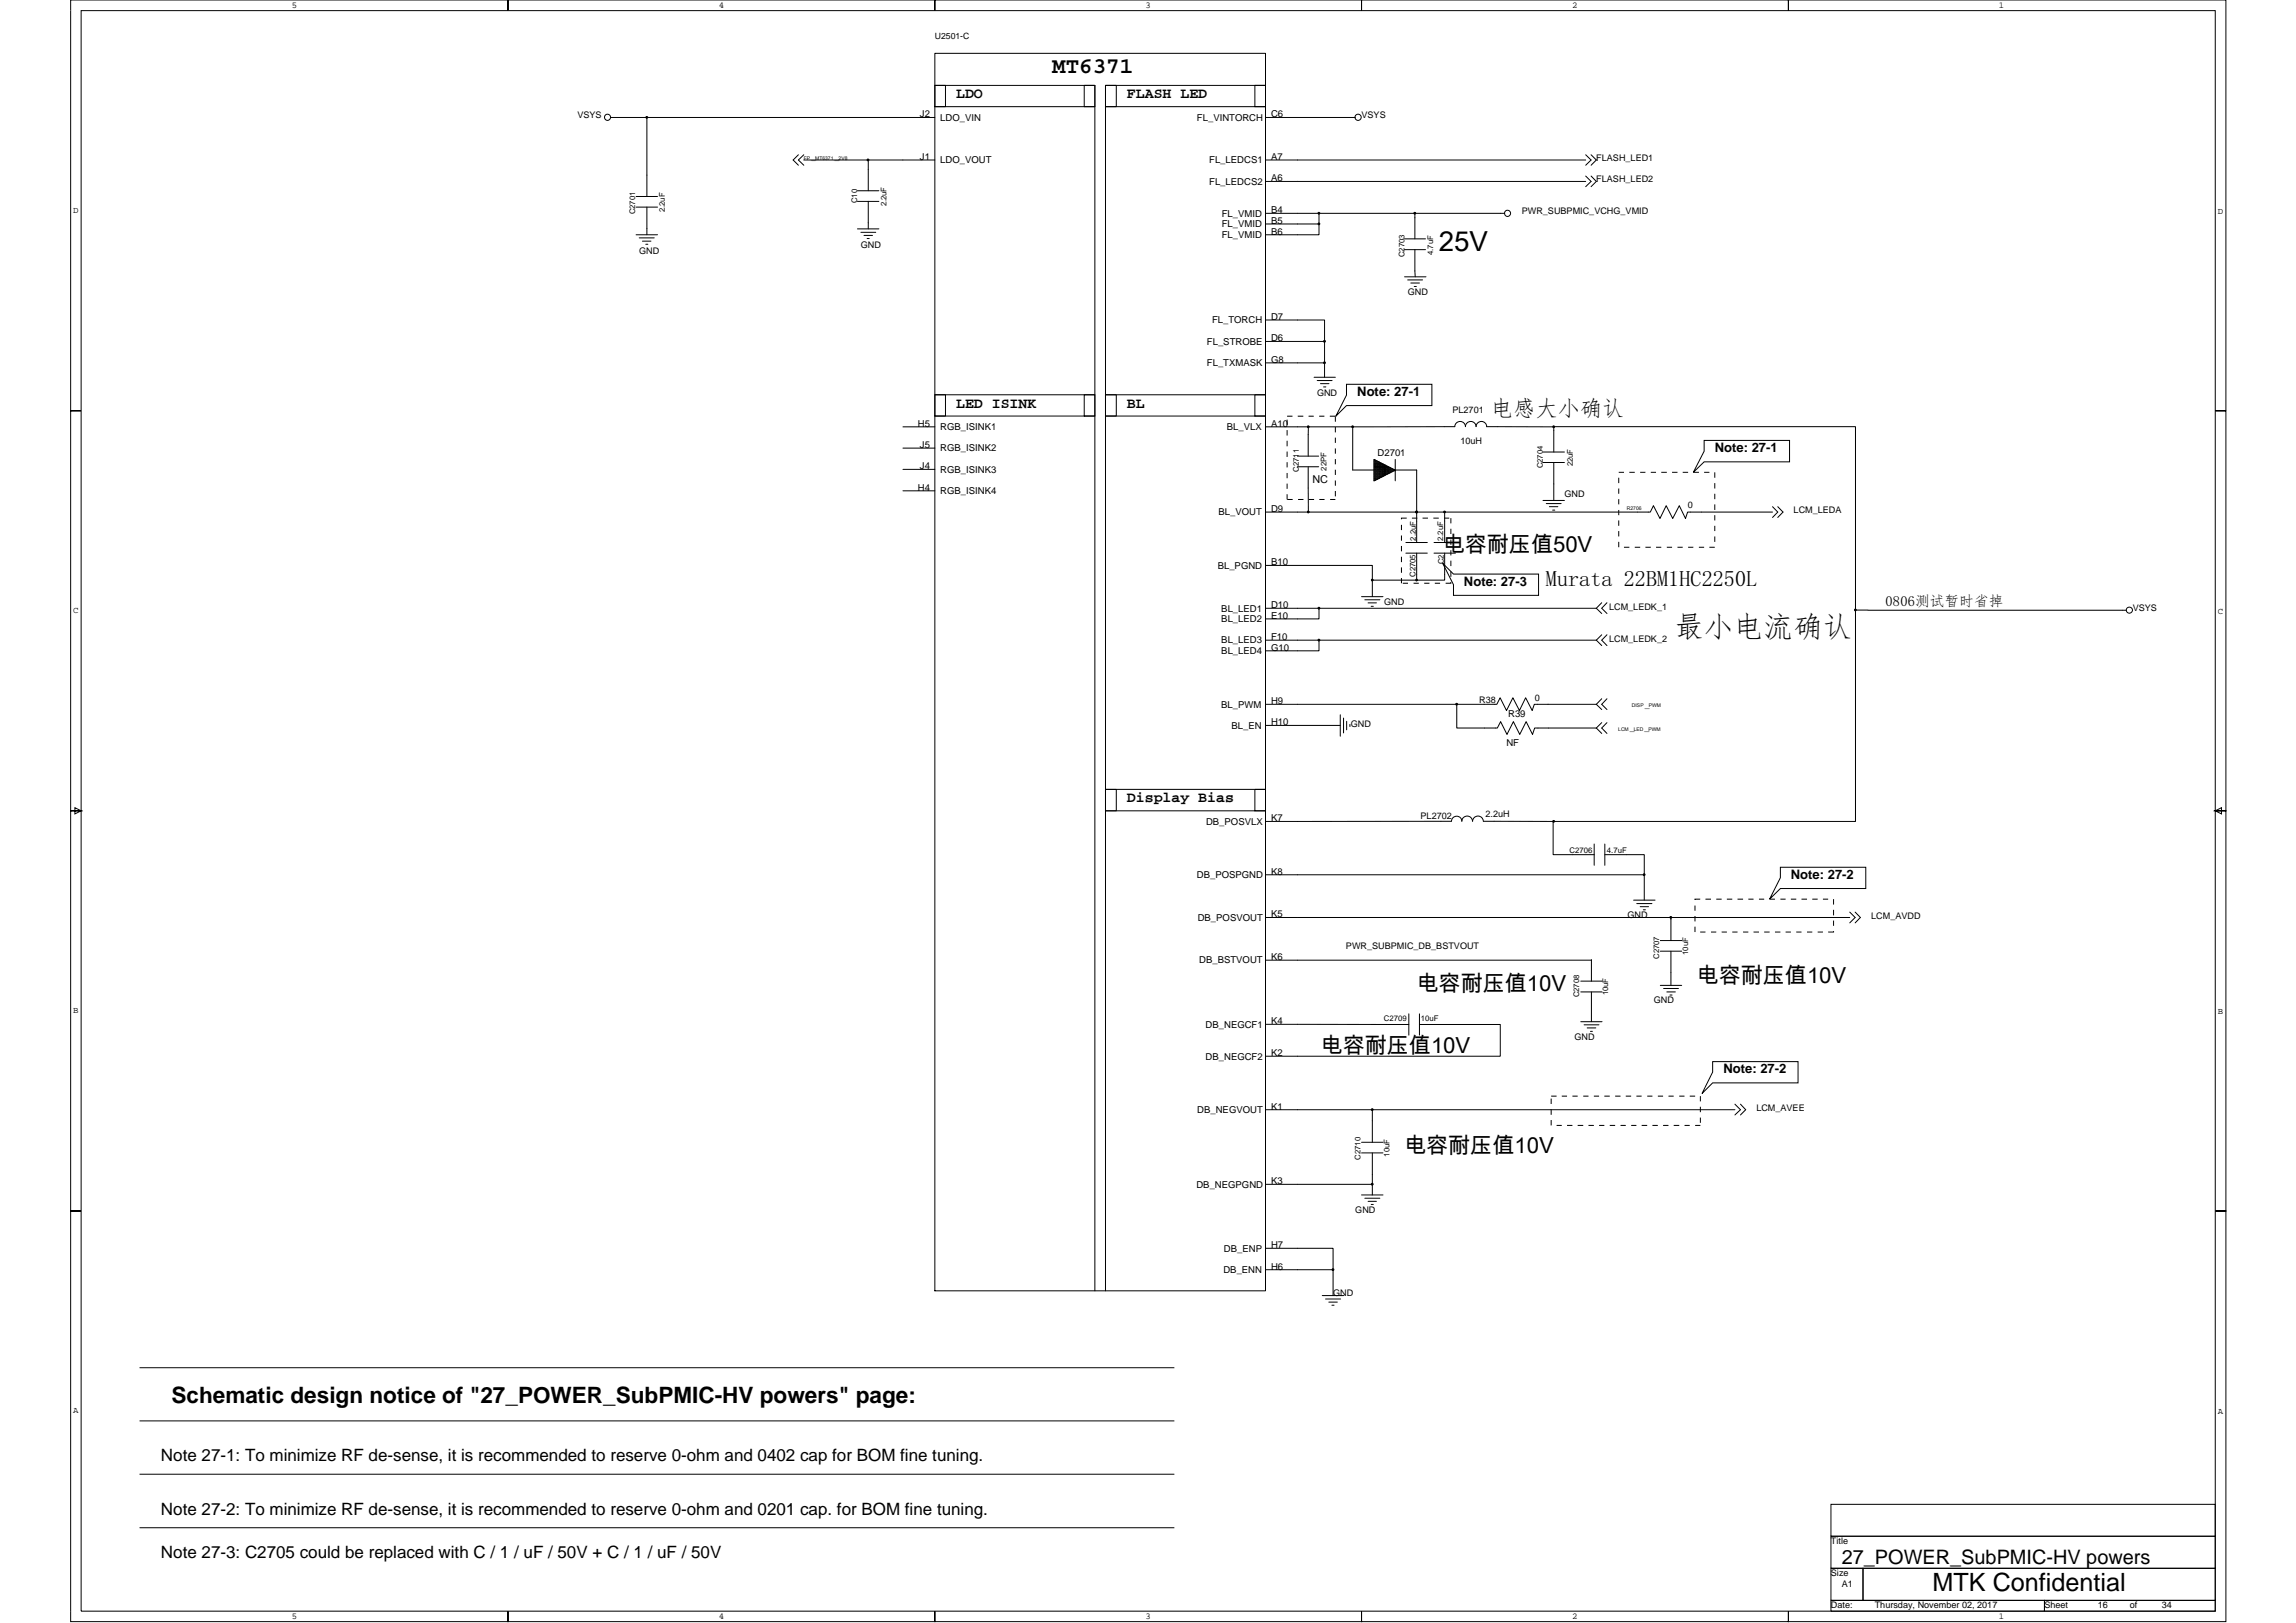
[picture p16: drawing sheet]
<svg xmlns="http://www.w3.org/2000/svg" width="297mm" height="210mm" viewBox="0 0 297 210" stroke-linecap="round" stroke-linejoin="round" font-family="sans-serif">
<defs><g id="words">
<text font-size="3.8" x="216.6" y="82.4">最小电流确认</text>
<text font-size="3.6" x="186.2" y="32.4">25V</text>
<text font-size="3.3" x="250" y="205.8">MTK Confidential</text>
<g font-size="2.9">
<text x="136.1" y="9.4">MT6371</text>
<text x="192.9" y="53.8">电感大小确认</text>
<text x="186.6" y="71.4">电容耐压值50V</text>
<text x="200" y="75.8">Murata 22BM1HC2250L</text>
<text x="183.3" y="128.2">电容耐压值10V</text>
<text x="219.5" y="127.1">电容耐压值10V</text>
<text x="170.9" y="136.3">电容耐压值10V</text>
<text x="181.6" y="149.2">电容耐压值10V</text>
<text x="22.2" y="181.5">Schematic design notice of &quot;27_POWER_SubPMIC-HV powers&quot; page:</text>
</g>
<text font-size="2.6" x="238.3" y="202.4">27_POWER_SubPMIC-HV powers</text>
<g font-size="2.2">
<text x="20.8" y="189.1">Note 27-1: To minimize RF de-sense, it is recommended to reserve 0-ohm and 0402 cap for BOM fine tuning.</text>
<text x="20.8" y="196">Note 27-2: To minimize RF de-sense, it is recommended to reserve 0-ohm and 0201 cap. for BOM fine tuning.</text>
<text x="20.8" y="201.5">Note 27-3: C2705 could be replaced with C / 1 / uF / 50V + C / 1 / uF / 50V</text>
</g>
<g font-size="1.9">
<text x="123.7" y="12.7">LDO</text>
<text x="145.8" y="12.7">FLASH LED</text>
<text x="123.7" y="52.7">LED ISINK</text>
<text x="145.8" y="52.7">BL</text>
<text x="243.9" y="78.5">0806测试暂时省掉</text>
<text x="145.8" y="103.8">Display Bias</text>
</g>
<g font-size="1.7">
<text x="175.6" y="51.2">Note: 27-1</text>
<text x="221.8" y="58.5">Note: 27-1</text>
<text x="189.4" y="75.8">Note: 27-3</text>
<text x="231.7" y="113.7">Note: 27-2</text>
<text x="223" y="138.9">Note: 27-2</text>
</g>
<text font-size="1.4" x="169.8" y="62.4">NC</text>
<g font-size="1.2">
<text x="37.8" y="1">5</text>
<text x="93" y="1">4</text>
<text x="148.2" y="1">3</text>
<text x="203.4" y="1">2</text>
<text x="258.6" y="1">1</text>
<text x="74.7" y="15.3">VSYS</text>
<text x="119" y="15.2">J2</text>
<text x="121.6" y="15.6">LDO_VIN</text>
<text x="154.9" y="15.6">FL_VINTORCH</text>
<text x="164.4" y="15.2">C6</text>
<text x="176.1" y="15.3">VSYS</text>
<text x="119" y="20.7">J1</text>
<text x="121.6" y="21.1">LDO_VOUT</text>
<text x="156.4" y="21.1">FL_LEDCS1</text>
<text x="156.4" y="23.9">FL_LEDCS2</text>
<text x="164.4" y="20.7">A7</text>
<text x="164.4" y="23.5">A6</text>
<text x="206.5" y="20.8">FLASH_LED1</text>
<text x="206.5" y="23.6">FLASH_LED2</text>
<text x="9.5" y="27.6">D</text>
<text x="158.1" y="28">FL_VMID</text>
<text x="158.1" y="29.4">FL_VMID</text>
<text x="164.4" y="27.6">B4</text>
<text x="164.4" y="29">B5</text>
<text x="196.9" y="27.7">PWR_SUBPMIC_VCHG_VMID</text>
<text x="286.9" y="27.7">D</text>
<text x="82.7" y="32.9">GND</text>
<text x="111.4" y="32.1">GND</text>
<text x="158.1" y="30.8">FL_VMID</text>
<text x="164.4" y="30.4">B6</text>
<text x="156.8" y="41.8">FL_TORCH</text>
<text x="164.4" y="41.4">D7</text>
<text x="182.1" y="38.2">GND</text>
<text x="156.1" y="44.6">FL_STROBE</text>
<text x="156.1" y="47.4">FL_TXMASK</text>
<text x="164.4" y="44.2">D6</text>
<text x="164.4" y="46.9">G8</text>
<text x="170.4" y="51.3">GND</text>
<text x="187.9" y="53.4">PL2701</text>
<text x="118.8" y="55.2">H5</text>
<text x="119" y="58">J5</text>
<text x="121.6" y="55.6">RGB_ISINK1</text>
<text x="121.6" y="58.4">RGB_ISINK2</text>
<text x="158.7" y="55.6">BL_VLX</text>
<text x="164.4" y="55.2">A10</text>
<text x="178.2" y="59">D2701</text>
<text x="188.9" y="57.4">10uH</text>
<text x="118.8" y="63.5">H4</text>
<text x="119" y="60.7">J4</text>
<text x="121.6" y="61.2">RGB_ISINK3</text>
<text x="121.6" y="63.9">RGB_ISINK4</text>
<text x="202.4" y="64.3">GND</text>
<text x="218.4" y="65.7">0</text>
<text x="157.6" y="66.7">BL_VOUT</text>
<text x="164.4" y="66.3">D9</text>
<text x="232" y="66.4">LCM_LEDA</text>
<text x="157.5" y="73.6">BL_PGND</text>
<text x="164.4" y="73.2">B10</text>
<text x="9.5" y="79.3">C</text>
<text x="158" y="79.1">BL_LED1</text>
<text x="158" y="80.5">BL_LED2</text>
<text x="158" y="83.2">BL_LED3</text>
<text x="164.4" y="78.7">D10</text>
<text x="164.4" y="80.1">E10</text>
<text x="164.4" y="82.8">F10</text>
<text x="179.1" y="78.3">GND</text>
<text x="208.2" y="79">LCM_LEDK_1</text>
<text x="208.2" y="83.1">LCM_LEDK_2</text>
<text x="275.9" y="79.1">VSYS</text>
<text x="286.9" y="79.5">C</text>
<text x="158" y="84.6">BL_LED4</text>
<text x="164.4" y="84.2">G10</text>
<text x="158" y="91.5">BL_PWM</text>
<text x="159.3" y="94.3">BL_EN</text>
<text x="164.4" y="91.1">H9</text>
<text x="164.4" y="93.9">H10</text>
<text x="174.8" y="94">GND</text>
<text x="191.4" y="90.9">R38</text>
<text x="195.1" y="92.8">R39</text>
<text x="198.6" y="90.7">0</text>
<text x="194.9" y="96.5">NF</text>
<text x="156" y="106.7">DB_POSVLX</text>
<text x="164.4" y="106.3">K7</text>
<text x="183.8" y="106">PL2702</text>
<text x="192.2" y="105.7">2.2uH</text>
<text x="154.9" y="113.6">DB_POSPGND</text>
<text x="164.4" y="113.2">K8</text>
<text x="155" y="119.1">DB_POSVOUT</text>
<text x="164.4" y="118.7">K5</text>
<text x="210.5" y="118.8">GND</text>
<text x="242.1" y="118.9">LCM_AVDD</text>
<text x="155.1" y="124.7">DB_BSTVOUT</text>
<text x="164.4" y="124.2">K6</text>
<text x="174.1" y="122.8">PWR_SUBPMIC_DB_BSTVOUT</text>
<text x="9.5" y="131.1">B</text>
<text x="214" y="129.8">GND</text>
<text x="286.9" y="131.2">B</text>
<text x="156" y="132.9">DB_NEGCF1</text>
<text x="156" y="137.1">DB_NEGCF2</text>
<text x="164.4" y="132.5">K4</text>
<text x="164.4" y="136.7">K2</text>
<text x="203.7" y="134.5">GND</text>
<text x="154.9" y="144">DB_NEGVOUT</text>
<text x="164.4" y="143.6">K1</text>
<text x="227.2" y="143.7">LCM_AVEE</text>
<text x="154.8" y="153.7">DB_NEGPGND</text>
<text x="164.4" y="153.2">K3</text>
<text x="158.3" y="161.9">DB_ENP</text>
<text x="164.4" y="161.5">H7</text>
<text x="175.3" y="157">GND</text>
<text x="158.3" y="164.7">DB_ENN</text>
<text x="164.4" y="164.3">H6</text>
<text x="172.5" y="167.6">GND</text>
<text x="9.5" y="182.8">A</text>
<text x="286.9" y="183">A</text>
<text x="236.9" y="199.7">Title</text>
<text x="236.9" y="203.9">Size</text>
<text x="37.8" y="209.5">5</text>
<text x="93" y="209.5">4</text>
<text x="148.2" y="209.5">3</text>
<text x="203.4" y="209.5">2</text>
<text x="236.9" y="208">Date:</text>
<text x="238.3" y="205.3">A1</text>
<text x="242.5" y="208">Thursday, November 02, 2017</text>
<text x="258.6" y="209.5">1</text>
<text x="264.5" y="208">Sheet</text>
<text x="271.4" y="208">16</text>
<text x="275.5" y="208">of</text>
<text x="279.7" y="208">34</text>
</g>
<text font-size="1.1" x="120.9" y="5.1">U2501-C</text>
<g font-size="1">
<text x="82.2" y="27.7" transform="rotate(-90 82.2 27.7)">C2701</text>
<text x="86" y="27.5" transform="rotate(-90 86 27.5)">2.2uF</text>
<text x="110.9" y="26.3" transform="rotate(-90 110.9 26.3)">C10</text>
<text x="114.7" y="26.7" transform="rotate(-90 114.7 26.7)">2.2uF</text>
<text x="181.7" y="33.3" transform="rotate(-90 181.7 33.3)">C2703</text>
<text x="185.4" y="33" transform="rotate(-90 185.4 33)">4.7uF</text>
<text x="168" y="61" transform="rotate(-90 168 61)">C2711</text>
<text x="171.6" y="60.9" transform="rotate(-90 171.6 60.9)">22PF</text>
<text x="199.6" y="60.6" transform="rotate(-90 199.6 60.6)">C2704</text>
<text x="203.5" y="60.3" transform="rotate(-90 203.5 60.3)">22uF</text>
<text x="183.2" y="70" transform="rotate(-90 183.2 70)">2.2uF</text>
<text x="186.7" y="70" transform="rotate(-90 186.7 70)">2.2uF</text>
<text x="183.1" y="74.7" transform="rotate(-90 183.1 74.7)">C2705</text>
<text x="186.8" y="73" transform="rotate(-90 186.8 73)">C2</text>
<text x="203.1" y="110.3">C2706</text>
<text x="207.9" y="110.3">4.7uF</text>
<text x="214.7" y="124.1" transform="rotate(-90 214.7 124.1)">C2707</text>
<text x="218.4" y="123.5" transform="rotate(-90 218.4 123.5)">10uF</text>
<text x="204.3" y="129.1" transform="rotate(-90 204.3 129.1)">C2708</text>
<text x="208" y="128.8" transform="rotate(-90 208 128.8)">10uF</text>
<text x="179" y="132.1">C2709</text>
<text x="183.8" y="132.1">10uF</text>
<text x="179.7" y="149.6" transform="rotate(-90 179.7 149.6)">10uF</text>
<text x="176" y="150.1" transform="rotate(-90 176 150.1)">C2710</text>
</g>
<g font-size=".6">
<text x="104" y="20.7">FP</text>
<text x="105.5" y="20.7">MT6371</text>
<text x="105.5" y="20.9" transform="rotate(-90 105.5 20.9)">︳</text>
<text x="108.5" y="20.7">2V8</text>
<text x="108.5" y="20.9" transform="rotate(-90 108.5 20.9)">︳</text>
<text x="210.5" y="66">R2706</text>
<text x="209.4" y="94.6">LCM</text>
<text x="211.1" y="91.5">DISP</text>
<text x="211.4" y="94.6">LED</text>
<text x="211.4" y="94.7" transform="rotate(-90 211.4 94.7)">︳</text>
<text x="213.3" y="94.6">PWM</text>
<text x="213.3" y="91.5">PWM</text>
<text x="213.3" y="94.7" transform="rotate(-90 213.3 94.7)">︳</text>
<text x="213.3" y="91.7" transform="rotate(-90 213.3 91.7)">︳</text>
</g>
</g></defs>
<g fill="none" stroke="#000" stroke-width=".13">
<path d="M9.1 0h56.6v1.4v-1.4h55.2v1.4v-1.4h55.2v1.4v-1.4h55.3v1.4v-1.4h56.6v53.1h-1.4h1.4v51.8h-1.4l.8-.4v.8l-.8-.4h1.4v51.8h-1.4h1.4v53.1h-56.6v-1.4v1.4h-55.3v-1.4v1.4h-55.2v-1.4v1.4h-55.2v-1.4v1.4h-56.6v-53.1h1.4h-1.4v-51.8h1.4l-.8-.4v.8l.8-.4h-1.4v-51.8h1.4h-1.4zM10.5 1.4h276.1v207h-276.1zM79 15.2h4.7v10.2M120.9 11h1.4v2.8h-1.4zM120.9 6.9h42.8v160.1h-42.8zM120.9 11h20.7v156M120.9 13.8h20.7M120.9 15.2h-37.2M140.3 11h1.3v2.8h-1.3zM143 11h1.4v2.8h-1.4zM143 13.8h20.7M162.3 11h1.4v2.8h-1.4z"/>
<path d="M163.7 11h-20.7v156M163.7 15.2h11.6M82.3 30.4h2.8M82.3 26.8h2.8M82.3 25.4h2.8M82.7 30.8h1.9M83.1 31.2h1.1M83.5 31.6h.3M83.7 26.8v3.6M103.3 20l-.7 .7 .7 .7M104 20l-.7 .7 .7 .7M110.9 29.6h2.8"/>
<path d="M110.9 26.1h2.8M110.9 24.7h2.8M111.4 30.1h1.9M111.8 30.5h1.1M112.2 30.9h.3M112.3 20.7v4M112.3 26.1v3.5M120.9 20.7h-16.9M163.7 27.6h19.3M163.7 20.7h41.4M163.7 23.5h41.4M163.7 29h6.9"/>
<path d="M170.6 29v1.4h-6.9M170.6 27.6v1.4M181.7 32.3h2.7M181.7 30.9h2.7M181.7 35.8h2.8M182.1 36.2h1.9M182.5 36.6h1.1M183 37.1h.2M183 32.3l.1 3.5M183 27.6v3.3M194.7 27.6h-11.7M205.1 20l.7 .7-.7 .7"/>
<path d="M205.1 22.8l.7 .7-.7 .7M205.8 20l.7 .7-.7 .7M205.8 22.8l.7 .7-.7 .7M116.8 55.2h4.1M116.8 58h4.1M120.9 51.1h1.4v2.7h-1.4zM120.9 53.8h20.7M120.9 51.1h20.7M140.3 51.1h1.3v2.7h-1.3zM143 51.1h1.4v2.7h-1.4zM143 53.8h20.7M143 51.1h20.7"/>
<path d="M162.3 51.1h1.4v2.7h-1.4zM163.7 41.4h7.7v2.8M163.7 55.2h11.3M163.7 44.2h7.7M163.7 46.9h7.7M166.5 54.3v.7M166.5 55.6v.7M166.5 57v.7M166.5 58.4v.7M166.5 59.8v.7M166.5 53.8h.7M167.8 59h2.8"/>
<path d="M167.9 53.8h.7M169.3 55.2l-.1 3.8M169.3 53.8h.7M170 48.8h2.8M170.4 49.2h1.9M170.7 53.8h.6M170.8 49.6h1.1M171.2 50.1h.3M171.4 44.2v4.6M172 53.8h.7l.1 .8M172.8 55.2v.7M172.8 56.6v.7"/>
<path d="M172.8 58v.7M172.8 59.4v.7M174.2 49.7h11v2.8h-11l-1.4 1.3 1.4-2.7zM175 55.2v5.6h2.8M177.8 59.4l2.7 1.4-2.7 1.4zM177.8 59.9h1M177.8 59.8h.7M177.8 59.7h.4M177.8 59.5h.1M177.9 59.5v2.7M178 59.6v2.5M178.2 59.7v2.3"/>
<path d="M178.3 59.7v2.3M178.4 59.8v2.1M178.6 59.8v2M178.7 59.9v1.8M180.5 59.4v2.8M188.2 55.2a.69 .69 0 0 1 .7-.7 .69 .69 0 0 1 .7 .7M188.2 55.2h-13.2M189.6 55.2a.69 .69 0 0 1 .7-.7 .69 .69 0 0 1 .7 .7M191 55.2a.68 .68 0 0 1 .7-.7 .68 .68 0 0 1 .6 .7M192.4 55.2h8.6M199.6 59.8h2.8M199.6 58.5h2.8"/>
<path d="M201 59.8v4.9M201 55.2h39v23.7M201 55.2v3.3M220.5 57h11v2.8h-11l-1.4 1.3 1.4-2.7zM116.8 60.7h4.1M116.8 63.5h4.1M163.7 78.7h6.9v1.4h-6.9M163.7 73.2h13.8v1.9M166.5 61.2v.7M166.5 62.6v.6M166.5 63.9v.7M166.5 64.6h.7"/>
<path d="M167.8 60.4h2.8M167.9 64.6h.7M169.2 60.4l.1 5.9h-5.6M169.3 66.3h14M169.3 64.6h.7M170.6 78.7h35.9M170.7 64.6h.7M172.1 64.6h.7M172.8 60.8v.6M172.8 62.2v.6M172.8 63.5v.7M176.1 77.2h2.8"/>
<path d="M176.6 77.6h1.9M177 78h1.1M177.4 78.4h.3M177.5 75.1v2.1M177.8 62.2h.1M177.8 62h.4M177.8 61.9h.7M177.8 61.7h1M177.8 61.6h1.2M177.8 61.4h1.5M177.8 61.3h1.8M177.8 61.2h2"/>
<path d="M177.8 61h2.3M177.8 60.9h2.6M177.8 60.8h2.6M177.8 60.6h2.3M177.8 60.5h2M177.8 60.3h1.8M177.8 60.2h1.5M177.8 60.1h1.2M178.8 60v1.7M179 60.1v1.5M179.1 60.1v1.5M179.2 60.2v1.2"/>
<path d="M179.4 60.3v1.1M179.5 60.3v1M179.7 60.4v.8M179.8 60.5v.7M179.9 60.6v.5M180.1 60.6v.4M180.2 60.7v.3M180.4 60.8v.1M180.5 60.8h.1M180.5 60.8h2.8v5.5M181.3 67.9v.7M181.3 69.3v.7"/>
<path d="M181.3 70.6v.7M181.3 72v.7M181.3 73.4v.7M181.3 74.8v.7M181.5 75.5h.7M181.9 71.6h2.8M181.9 70.2h2.8M182 67h-.7v.2M182.7 67h.7M182.9 75.5h.7M183.3 66.3h.1M183.3 71.6v3.5"/>
<path d="M184 67h.7M184.3 75.5h.6M185.4 67h.7M185.5 71.6h2.8M185.5 70.2h2.8M185.6 75.5h.7M186.6 72.9l1.4 1.4h11v2.7h-11v-1.4zM186.8 67h.7M186.9 66.3h-3.6v3.9M186.9 71.6v3.5h-9.4M187.7 75.3v.2h-.7M187.7 67v.7"/>
<path d="M187.7 68.4v.7M187.7 69.8v.7M187.7 71.2v.7M187.7 72.5v.7M187.7 73.9v.7M199.6 64.7h2.8M200 65.2h2M200.4 65.6h1.1M200.9 66h.2M206.5 78.7l.7 .7M207.2 78l-.7 .7M207.9 78l-.7 .7 .7 .7"/>
<path d="M209.4 61.8v.7M209.4 63.2v.7M209.4 64.6v.7M209.4 66v.7M209.4 67.3v.7M209.4 68.7v.7M209.4 70.1v.7M209.4 61.1h.7M210.1 70.8h.7M210.8 61.1h.7M211.5 70.8h.7M212.2 61.1h.7"/>
<path d="M212.9 70.8h.7M213.6 61.1h.6M214.2 70.8h.7M214.9 61.1h.7M215.6 70.8h.7M216.3 61.1h.7M217 70.8h.7M217.7 61.1h.7M218.4 70.8h.7M219.1 61.1h.7M219.8 70.8h.7M220.5 61.1h.6"/>
<path d="M221.1 70.8h.7M221.8 61.1v.7M221.8 62.5v.7M221.8 63.9v.7M221.8 65.3v.7M221.8 66.7v.6M221.8 68v.7M221.8 69.4v.7M229.3 65.6l.7 .7-.7 .7M229.3 66.3h-11l-.2 .8-.8-1.7-.9 1.7-.8-1.7-.8 1.7-.9-1.7-.4 .9h-26.6v3.9M230 65.6l.7 .7-.7 .7M275.1 79l-35.1-.1v27.4h-39.1v4.3h5.3"/>
<path d="M163.7 82.8h6.9v1.4h-6.9M163.7 91.1h24.8M163.7 93.9h9.7M170.6 82.8h35.9M173.4 92.5v2.8M173.8 92.9v1.9M174.2 93.3v1.1M174.6 93.7v.3M206.5 91.1l.7 .7M206.5 82.8l.7 .7M206.5 94.2l.7 .7M206.5 91.1h-8l-.3 .8-.8-1.6-.8 1.6-.9-1.6-.8 1.6-.8-1.6-.4 .8h-5.2v3.1h5.2l.4-.8 .9 1.6 .8-1.6 .8 1.6 .8-1.6 .9 1.6 .2-.8h8"/>
<path d="M207.2 90.4l-.7 .7M207.2 82.1l-.7 .7M207.2 93.5l-.7 .7M207.9 90.4l-.7 .7 .7 .7M207.9 82.1l-.7 .7 .7 .7M207.9 93.5l-.7 .7 .7 .7M143 102.1h1.4v2.8h-1.4zM143 102.1h20.7M143 104.9h20.7M162.3 102.1h1.4v2.8h-1.4zM163.7 118.7h75.6M190.5 106.3a.69 .69 0 0 0-.7-.7 .69 .69 0 0 0-.7 .7 .67 .67 0 0 0-.6-.7 .67 .67 0 0 0-.7 .6l-24.1 .1"/>
<path d="M190.5 106.2a.69 .69 0 0 1 .7-.6 .69 .69 0 0 1 .7 .7M191.9 106.3h9.1M206.2 109.2v2.8M207.6 109.2v2.8M207.6 110.6h5.1v2.6h-49M211.3 116.5h2.8M211.7 116.9h2M212.2 117.3h1.1M212.6 117.7h.3M212.7 113.2v3.3M216.2 118.7v3M219.3 117.2v.6"/>
<path d="M219.3 118.5v.7M219.3 119.9v.7M220 116.3h-.7v.1M220.6 116.3h.8M222 116.3h.7M223.4 116.3h.7M224.8 116.3h.7M226.2 116.3h.7M227.6 116.3h.6M228.9 116.3h.7M230.3 112.2h11.1v2.8h-11.1l-1.4 1.3 1.4-2.7zM230.3 116.3h.7"/>
<path d="M231.7 116.3h.7M233.1 116.3h.7M234.5 116.3h.7M235.8 116.3h.7M237.2 116.3v.7M237.2 117.7v.7M237.2 119.1v.7M239.3 118l.7 .7-.7 .7M240 118l.7 .7-.7 .7M163.7 124.2h42.2v2.7M163.7 132.5h18.6M182.3 131.2v2.7"/>
<path d="M183.6 131.2v2.7M183.6 132.5h10.5v4.2h-30.4M204.5 132.2h2.8M204.5 128.3h2.8M204.5 126.9h2.8M204.9 132.6h2M205.3 133h1.2M205.8 133.4h.2M205.9 128.3v3.9M214.8 123.1h2.8M214.8 121.7h2.8M214.8 127.5h2.8"/>
<path d="M215.2 127.9h1.9M215.6 128.3h1.1M216 128.7h.3M216.2 123.1v4.4M220 120.6h.6M221.4 120.6h.6M221.6 137.4h11v2.7h-11l-1.4 1.4 1.4-2.8zM222.7 120.6h.7M224.1 120.6h.7M225.5 120.6h.7M226.9 120.6h.7M228.2 120.6h.7"/>
<path d="M229.6 120.6h.7M231 120.6h.7M232.4 120.6h.7M233.8 120.6h.7M235.2 120.6h.6M237.2 120.5v.1h-.7M163.7 143.6h13.8v4.2M163.7 153.2h13.8v1.4M176.1 149.2h2.8M176.1 147.8h2.8M176.1 154.6h2.8M176.6 155h1.9"/>
<path d="M177 155.4h1.1M177.4 155.8h.3M177.5 149.2v4M177.5 143.6h46.9M200.7 142.1v.7M200.7 143.5v.7M200.7 144.9v.7M200.7 141.8h.7M201.4 145.6h.7M202.1 141.8h.6M202.7 145.6h.7M203.4 141.8h.7"/>
<path d="M204.1 145.6h.7M204.8 141.8h.7M205.5 145.6h.7M206.2 141.8h.7M206.9 145.6h.7M207.6 141.8h.7M208.3 145.6h.7M209 141.8h.7M209.7 145.6h.6M210.3 141.8h.7M211 145.6h.7M211.7 141.8h.7"/>
<path d="M212.4 145.6h.7M213.1 141.8h.7M213.8 145.6h.7M214.5 141.8h.7M215.2 145.6h.7M215.9 141.8h.6M216.5 145.6h.8M217.3 141.8h.6M217.9 145.6h.7M218.6 141.8h.7M219.3 145.6h.7M220 141.8v.7"/>
<path d="M220 143.2v.7M220 144.6v.7M224.4 142.9l.8 .7-.8 .7M225.2 142.9l.6 .7-.6 .7M18.1 177h133.8M163.7 161.5h8.8v2.8M163.7 164.3h8.8v3.3M171.1 167.6h2.7M171.5 168.1h1.9M171.9 168.5h1.1M172.3 168.9h.3M18.1 183.8h133.8"/>
<path d="M18.1 190.7h133.8M18.1 197.7h133.8M236.9 194.6h49.7v4.2h-49.7zM236.9 198.8h49.7v4.1h-49.7zM236.9 207.1h27.6v1.3h-27.6zM236.9 202.9h4.1v4.2h-4.1zM241 202.9h45.6v4.2h-45.6zM264.5 207.1h22.1v1.3h-22.1z"/>
<circle cx="78.6" cy="15.2" r=".4"/>
<circle cx="175.7" cy="15.2" r=".4"/>
<circle cx="195" cy="27.6" r=".4"/>
<circle cx="275.5" cy="78.9" r=".4"/>
</g>
<g fill="#000" stroke="#000" stroke-width=".13">
<path d="M83.6 15.1h.2v.2h-.2z" fill-rule="evenodd"/>
<path d="M112.2 20.6h.2v.2h-.2z" fill-rule="evenodd"/>
<path d="M170.5 27.5h.2v.2h-.2z" fill-rule="evenodd"/>
<path d="M170.5 28.9h.2v.1h-.2z" fill-rule="evenodd"/>
<path d="M182.9 27.5h.2v.2h-.2z" fill-rule="evenodd"/>
<path d="M169.2 55.1h.1v.2h-.1z" fill-rule="evenodd"/>
<path d="M171.3 44.1h.1v.1h-.1z" fill-rule="evenodd"/>
<path d="M171.3 46.8h.1v.2h-.1z" fill-rule="evenodd"/>
<path d="M174.9 55.1h.2v.2h-.2z" fill-rule="evenodd"/>
<path d="M200.9 55.1h.2v.2h-.2z" fill-rule="evenodd"/>
<path d="M169.2 66.2h.1v.1h-.1z" fill-rule="evenodd"/>
<path d="M170.5 78.6h.2v.2h-.2z" fill-rule="evenodd"/>
<path d="M177.4 75h.2v.1h-.2z" fill-rule="evenodd"/>
<path d="M183.2 66.2h.1v.1h-.1z" fill-rule="evenodd"/>
<path d="M183.2 66.2h.1v.1h-.1z" fill-rule="evenodd"/>
<path d="M183.2 75h.1v.1h-.1z" fill-rule="evenodd"/>
<path d="M186.8 66.2h.2v.1h-.2z" fill-rule="evenodd"/>
<path d="M239.9 78.8h.2v.2h-.2z" fill-rule="evenodd"/>
<path d="M170.5 82.7h.2v.2h-.2z" fill-rule="evenodd"/>
<path d="M188.4 91h.1v.2h-.1z" fill-rule="evenodd"/>
<path d="M200.9 106.2h.2v.1h-.2z" fill-rule="evenodd"/>
<path d="M212.6 113.1h.2v.1h-.2z" fill-rule="evenodd"/>
<path d="M216.1 118.6h.1v.2h-.1z" fill-rule="evenodd"/>
<path d="M177.4 143.5h.2v.1h-.2z" fill-rule="evenodd"/>
<path d="M177.4 153.1h.2v.2h-.2z" fill-rule="evenodd"/>
<path d="M172.4 164.2h.1v.1h-.1z" fill-rule="evenodd"/>
</g>
<use href="#words"/>
</svg>
